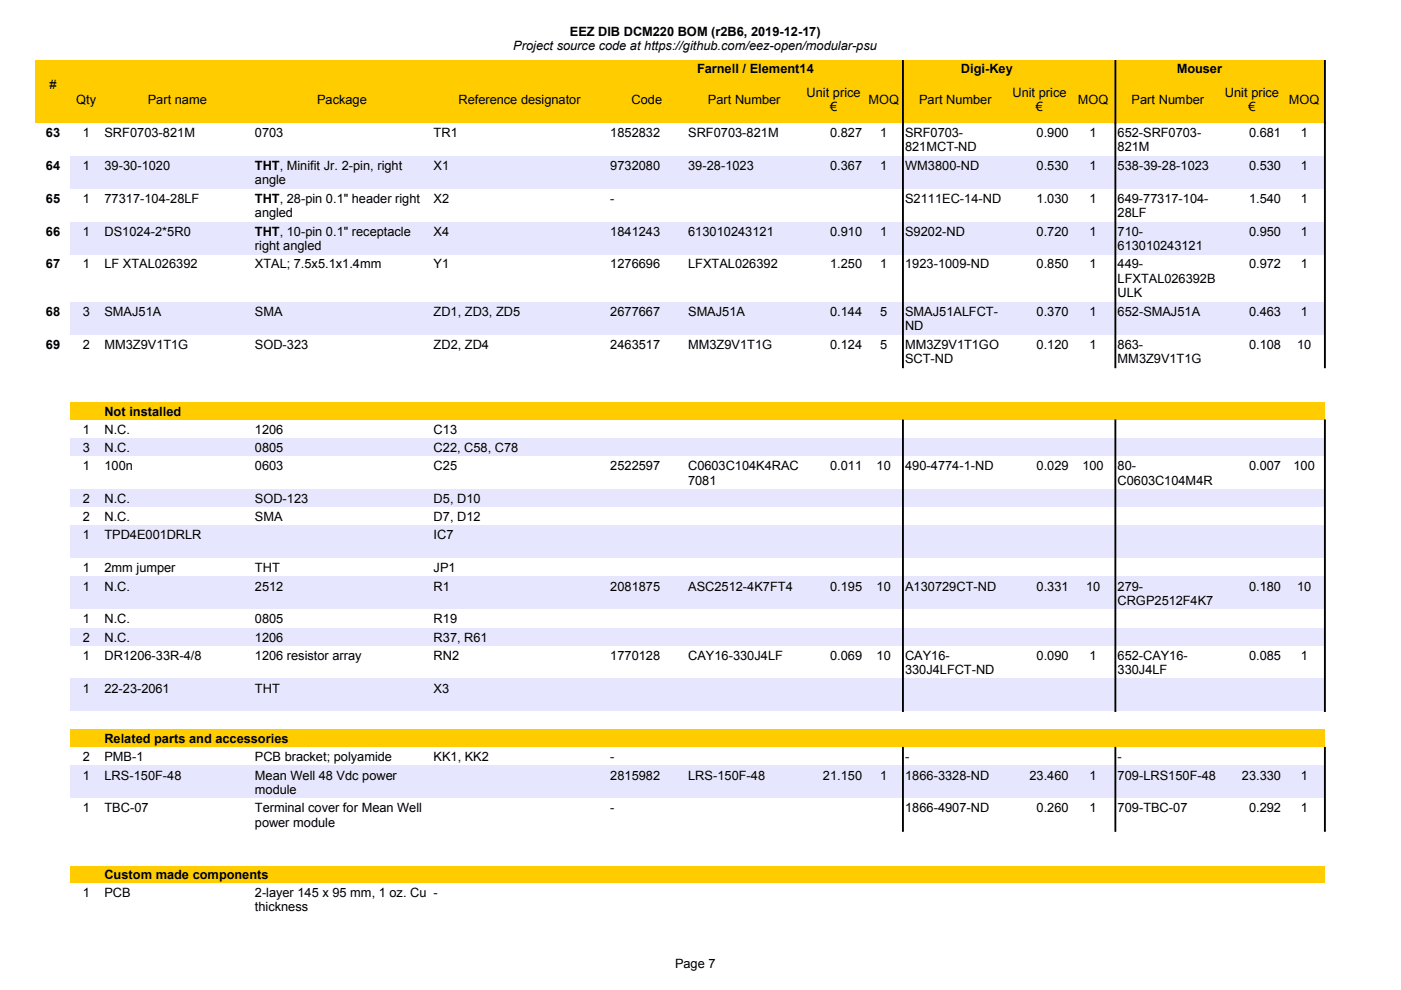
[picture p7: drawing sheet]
<svg xmlns="http://www.w3.org/2000/svg" width="297mm" height="210mm" viewBox="0 0 297 210" stroke-linecap="round" stroke-linejoin="round" font-family="sans-serif">
<defs><g id="words">
<g font-size="2.7">
<text x="108.8" y="10.6">Project source code at https://github.com/eez-open/modular-psu</text>
<text x="120.8" y="7.5">EEZ DIB DCM220 BOM (r2B6, 2019-12-17)</text>
<text x="147.8" y="15.4">Farnell / Element14</text>
<text x="203.7" y="15.4">Digi-Key</text>
<text x="249.5" y="15.4">Mouser</text>
<text x="10.5" y="18.9">#</text>
<text x="16.2" y="22">Qty</text>
<text x="31.3" y="22">Part name</text>
<text x="67.2" y="22">Package</text>
<text x="97.2" y="22">Reference designator</text>
<text x="133.9" y="22">Code</text>
<text x="150.1" y="22">Part Number</text>
<text x="171" y="20.5">Unit price</text>
<text x="176" y="23.5">€</text>
<text x="184.1" y="22">MOQ</text>
<text x="194.9" y="22">Part Number</text>
<text x="214.7" y="20.5">Unit price</text>
<text x="219.6" y="23.5">€</text>
<text x="228.5" y="22">MOQ</text>
<text x="239.9" y="22">Part Number</text>
<text x="259.7" y="20.5">Unit price</text>
<text x="264.7" y="23.5">€</text>
<text x="273.3" y="22">MOQ</text>
<text x="9.7" y="29">63</text>
<text x="17.5" y="29">1</text>
<text x="22.2" y="29">SRF0703-821M</text>
<text x="54" y="29">0703</text>
<text x="91.9" y="29">TR1</text>
<text x="129.4" y="29">1852832</text>
<text x="145.9" y="29">SRF0703-821M</text>
<text x="176" y="29">0.827</text>
<text x="186.6" y="29">1</text>
<text x="191.9" y="29">SRF0703-</text>
<text x="219.8" y="29">0.900</text>
<text x="231" y="29">1</text>
<text x="237" y="29">652-SRF0703-</text>
<text x="264.8" y="29">0.681</text>
<text x="275.8" y="29">1</text>
<text x="191.9" y="32.1">821MCT-ND</text>
<text x="237" y="32.1">821M</text>
<text x="9.7" y="36">64</text>
<text x="17.5" y="36">1</text>
<text x="22.2" y="36">39-30-1020</text>
<text x="54" y="36">THT, Minifit Jr. 2-pin, right</text>
<text x="54" y="39.1">angle</text>
<text x="91.9" y="36">X1</text>
<text x="129.4" y="36">9732080</text>
<text x="145.9" y="36">39-28-1023</text>
<text x="176" y="36">0.367</text>
<text x="186.6" y="36">1</text>
<text x="191.9" y="36">WM3800-ND</text>
<text x="219.8" y="36">0.530</text>
<text x="231" y="36">1</text>
<text x="237" y="36">538-39-28-1023</text>
<text x="264.8" y="36">0.530</text>
<text x="275.8" y="36">1</text>
<text x="9.7" y="43">65</text>
<text x="17.5" y="43">1</text>
<text x="22.2" y="43">77317-104-28LF</text>
<text x="54" y="43">THT, 28-pin 0.1&quot; header right</text>
<text x="54" y="46">angled</text>
<text x="91.9" y="43">X2</text>
<text x="129.4" y="43">-</text>
<text x="191.9" y="43">S2111EC-14-ND</text>
<text x="219.8" y="43">1.030</text>
<text x="231" y="43">1</text>
<text x="237" y="43">649-77317-104-</text>
<text x="237" y="46">28LF</text>
<text x="264.8" y="43">1.540</text>
<text x="275.8" y="43">1</text>
<text x="9.7" y="50">66</text>
<text x="17.5" y="50">1</text>
<text x="22.2" y="50">DS1024-2*5R0</text>
<text x="54" y="50">THT, 10-pin 0.1&quot; receptacle</text>
<text x="54" y="53">right angled</text>
<text x="91.9" y="50">X4</text>
<text x="129.4" y="50">1841243</text>
<text x="145.9" y="50">613010243121</text>
<text x="176" y="50">0.910</text>
<text x="186.6" y="50">1</text>
<text x="191.9" y="50">S9202-ND</text>
<text x="219.8" y="50">0.720</text>
<text x="231" y="50">1</text>
<text x="237" y="50">710-</text>
<text x="237" y="53">613010243121</text>
<text x="264.8" y="50">0.950</text>
<text x="275.8" y="50">1</text>
<text x="9.7" y="56.9">67</text>
<text x="17.5" y="56.9">1</text>
<text x="22.2" y="56.9">LF XTAL026392</text>
<text x="54" y="56.9">XTAL; 7.5x5.1x1.4mm</text>
<text x="91.9" y="56.9">Y1</text>
<text x="129.4" y="56.9">1276696</text>
<text x="145.9" y="56.9">LFXTAL026392</text>
<text x="176" y="56.9">1.250</text>
<text x="186.6" y="56.9">1</text>
<text x="191.9" y="56.9">1923-1009-ND</text>
<text x="219.8" y="56.9">0.850</text>
<text x="231" y="56.9">1</text>
<text x="237" y="56.9">449-</text>
<text x="237" y="60">LFXTAL026392B</text>
<text x="264.8" y="56.9">0.972</text>
<text x="275.8" y="56.9">1</text>
<text x="237" y="63">ULK</text>
<text x="9.7" y="67">68</text>
<text x="17.5" y="67">3</text>
<text x="22.2" y="67">SMAJ51A</text>
<text x="54" y="67">SMA</text>
<text x="91.9" y="67">ZD1, ZD3, ZD5</text>
<text x="129.4" y="67">2677667</text>
<text x="145.9" y="67">SMAJ51A</text>
<text x="176" y="67">0.144</text>
<text x="186.6" y="67">5</text>
<text x="191.9" y="67">SMAJ51ALFCT-</text>
<text x="191.9" y="70">ND</text>
<text x="219.8" y="67">0.370</text>
<text x="231" y="67">1</text>
<text x="237" y="67">652-SMAJ51A</text>
<text x="264.8" y="67">0.463</text>
<text x="275.8" y="67">1</text>
<text x="9.7" y="74">69</text>
<text x="17.5" y="74">2</text>
<text x="22.2" y="74">MM3Z9V1T1G</text>
<text x="54" y="74">SOD-323</text>
<text x="91.9" y="74">ZD2, ZD4</text>
<text x="129.4" y="74">2463517</text>
<text x="145.9" y="74">MM3Z9V1T1G</text>
<text x="176" y="74">0.124</text>
<text x="186.6" y="74">5</text>
<text x="191.9" y="74">MM3Z9V1T1GO</text>
<text x="191.9" y="77">SCT-ND</text>
<text x="219.8" y="74">0.120</text>
<text x="231" y="74">1</text>
<text x="237" y="74">863-</text>
<text x="237" y="77">MM3Z9V1T1G</text>
<text x="264.8" y="74">0.108</text>
<text x="275" y="74">10</text>
<text x="22.2" y="88.2">Not installed</text>
<text x="17.5" y="92">1</text>
<text x="17.5" y="95.8">3</text>
<text x="22.2" y="92">N.C.</text>
<text x="22.2" y="95.8">N.C.</text>
<text x="54" y="92">1206</text>
<text x="54" y="95.8">0805</text>
<text x="91.9" y="92">C13</text>
<text x="91.9" y="95.8">C22, C58, C78</text>
<text x="17.5" y="99.7">1</text>
<text x="22.2" y="99.7">100n</text>
<text x="54" y="99.7">0603</text>
<text x="91.9" y="99.7">C25</text>
<text x="129.4" y="99.7">2522597</text>
<text x="145.9" y="99.7">C0603C104K4RAC</text>
<text x="176" y="99.7">0.011</text>
<text x="185.8" y="99.7">10</text>
<text x="191.9" y="99.7">490-4774-1-ND</text>
<text x="219.8" y="99.7">0.029</text>
<text x="229.5" y="99.7">100</text>
<text x="237" y="99.7">80-</text>
<text x="264.8" y="99.7">0.007</text>
<text x="274.2" y="99.7">100</text>
<text x="17.5" y="106.7">2</text>
<text x="22.2" y="106.7">N.C.</text>
<text x="54" y="106.7">SOD-123</text>
<text x="91.9" y="106.7">D5, D10</text>
<text x="145.9" y="102.7">7081</text>
<text x="237" y="102.7">C0603C104M4R</text>
<text x="17.5" y="110.5">2</text>
<text x="22.2" y="110.5">N.C.</text>
<text x="54" y="110.5">SMA</text>
<text x="91.9" y="110.5">D7, D12</text>
<text x="17.5" y="114.4">1</text>
<text x="22.2" y="114.4">TPD4E001DRLR</text>
<text x="91.9" y="114.4">IC7</text>
<text x="17.5" y="121.4">1</text>
<text x="17.5" y="125.2">1</text>
<text x="22.2" y="125.2">N.C.</text>
<text x="22.2" y="121.4">2mm jumper</text>
<text x="54" y="121.4">THT</text>
<text x="54" y="125.2">2512</text>
<text x="91.9" y="121.4">JP1</text>
<text x="91.9" y="125.2">R1</text>
<text x="129.4" y="125.2">2081875</text>
<text x="145.9" y="125.2">ASC2512-4K7FT4</text>
<text x="176" y="125.2">0.195</text>
<text x="185.8" y="125.2">10</text>
<text x="191.9" y="125.2">A130729CT-ND</text>
<text x="219.8" y="125.2">0.331</text>
<text x="230.3" y="125.2">10</text>
<text x="237" y="125.2">279-</text>
<text x="264.8" y="125.2">0.180</text>
<text x="275" y="125.2">10</text>
<text x="237" y="128.2">CRGP2512F4K7</text>
<text x="17.5" y="132.2">1</text>
<text x="17.5" y="136">2</text>
<text x="22.2" y="132.2">N.C.</text>
<text x="22.2" y="136">N.C.</text>
<text x="54" y="132.2">0805</text>
<text x="54" y="136">1206</text>
<text x="91.9" y="132.2">R19</text>
<text x="91.9" y="136">R37, R61</text>
<text x="17.5" y="139.9">1</text>
<text x="22.2" y="139.9">DR1206-33R-4/8</text>
<text x="54" y="139.9">1206 resistor array</text>
<text x="91.9" y="139.9">RN2</text>
<text x="129.4" y="139.9">1770128</text>
<text x="145.9" y="139.9">CAY16-330J4LF</text>
<text x="176" y="139.9">0.069</text>
<text x="185.8" y="139.9">10</text>
<text x="191.9" y="139.9">CAY16-</text>
<text x="191.9" y="142.9">330J4LFCT-ND</text>
<text x="219.8" y="139.9">0.090</text>
<text x="231" y="139.9">1</text>
<text x="237" y="139.9">652-CAY16-</text>
<text x="237" y="142.9">330J4LF</text>
<text x="264.8" y="139.9">0.085</text>
<text x="275.8" y="139.9">1</text>
<text x="17.5" y="146.9">1</text>
<text x="22.2" y="146.9">22-23-2061</text>
<text x="54" y="146.9">THT</text>
<text x="91.9" y="146.9">X3</text>
<text x="17.5" y="161.4">2</text>
<text x="22.2" y="161.4">PMB-1</text>
<text x="22.2" y="157.5">Related parts and accessories</text>
<text x="54" y="161.4">PCB bracket; polyamide</text>
<text x="91.9" y="161.4">KK1, KK2</text>
<text x="129.4" y="161.4">-</text>
<text x="191.9" y="161.4">-</text>
<text x="237" y="161.4">-</text>
<text x="17.5" y="165.3">1</text>
<text x="22.2" y="165.3">LRS-150F-48</text>
<text x="54" y="165.3">Mean Well 48 Vdc power</text>
<text x="129.4" y="165.3">2815982</text>
<text x="145.9" y="165.3">LRS-150F-48</text>
<text x="174.5" y="165.3">21.150</text>
<text x="186.6" y="165.3">1</text>
<text x="191.9" y="165.3">1866-3328-ND</text>
<text x="218.3" y="165.3">23.460</text>
<text x="231" y="165.3">1</text>
<text x="237" y="165.3">709-LRS150F-48</text>
<text x="263.3" y="165.3">23.330</text>
<text x="275.8" y="165.3">1</text>
<text x="17.5" y="172.3">1</text>
<text x="22.2" y="172.3">TBC-07</text>
<text x="54" y="168.3">module</text>
<text x="54" y="172.3">Terminal cover for Mean Well</text>
<text x="129.4" y="172.3">-</text>
<text x="191.9" y="172.3">1866-4907-ND</text>
<text x="219.8" y="172.3">0.260</text>
<text x="231" y="172.3">1</text>
<text x="237" y="172.3">709-TBC-07</text>
<text x="264.8" y="172.3">0.292</text>
<text x="275.8" y="172.3">1</text>
<text x="54" y="175.3">power module</text>
<text x="17.5" y="190.2">1</text>
<text x="22.2" y="190.2">PCB</text>
<text x="22.2" y="186.4">Custom made components</text>
<text x="54" y="190.2">2-layer 145 x 95 mm, 1 oz. Cu -</text>
<text x="54" y="193.2">thickness</text>
<text x="143.1" y="205.3">Page 7</text>
</g>
</g></defs>
<path d="M7.6 12.8h273.3v13.2h-273.3z" fill-rule="evenodd" fill="#fc0"/>
<g fill="#000" stroke="#000" stroke-width=".21">
<path d="M191.3 12.8h.2v13.3h-.2z" fill-rule="evenodd"/>
<path d="M236.4 12.8h.2v13.3h-.2z" fill-rule="evenodd"/>
<path d="M280.8 12.8h.2v13.3h-.2z" fill-rule="evenodd"/>
</g>
<g fill="#e6e6ff">
<path d="M14.9 33h266v7h-266z" fill-rule="evenodd"/>
<path d="M14.9 47h266v6.9h-266z" fill-rule="evenodd"/>
<path d="M14.9 64h266v7h-266z" fill-rule="evenodd"/>
</g>
<path d="M14.9 85.3h266v3.7h-266z" fill-rule="evenodd" fill="#fc0"/>
<g fill="#e6e6ff">
<path d="M14.9 92.9h266v3.8h-266z" fill-rule="evenodd"/>
<path d="M14.9 103.7h266v3.8h-266z" fill-rule="evenodd"/>
<path d="M14.9 111.4h266v7h-266z" fill-rule="evenodd"/>
<path d="M14.9 122.2h266v7h-266z" fill-rule="evenodd"/>
<path d="M14.9 133.1h266v3.8h-266z" fill-rule="evenodd"/>
<path d="M14.9 143.9h266v6.9h-266z" fill-rule="evenodd"/>
</g>
<path d="M14.9 154.6h266v3.8h-266z" fill-rule="evenodd" fill="#fc0"/>
<path d="M14.9 162.3h266v7h-266z" fill-rule="evenodd" fill="#e6e6ff"/>
<path d="M14.9 183.7h266v3.5h-266z" fill-rule="evenodd" fill="#fc0"/>
<g fill="#000" stroke="#000" stroke-width=".21">
<path d="M191.3 26.1h.2v51.9h-.2z" fill-rule="evenodd"/>
<path d="M236.4 26.1h.2v51.9h-.2z" fill-rule="evenodd"/>
<path d="M280.8 26.1h.2v51.9h-.2z" fill-rule="evenodd"/>
<path d="M191.3 89h.2v61.8h-.2z" fill-rule="evenodd"/>
<path d="M236.4 89h.2v61.8h-.2z" fill-rule="evenodd"/>
<path d="M280.8 89h.2v61.8h-.2z" fill-rule="evenodd"/>
<path d="M191.3 158.5h.2v17.7h-.2z" fill-rule="evenodd"/>
<path d="M236.4 158.5h.2v17.7h-.2z" fill-rule="evenodd"/>
<path d="M280.8 158.5h.2v17.7h-.2z" fill-rule="evenodd"/>
</g>
<use href="#words"/>
</svg>
